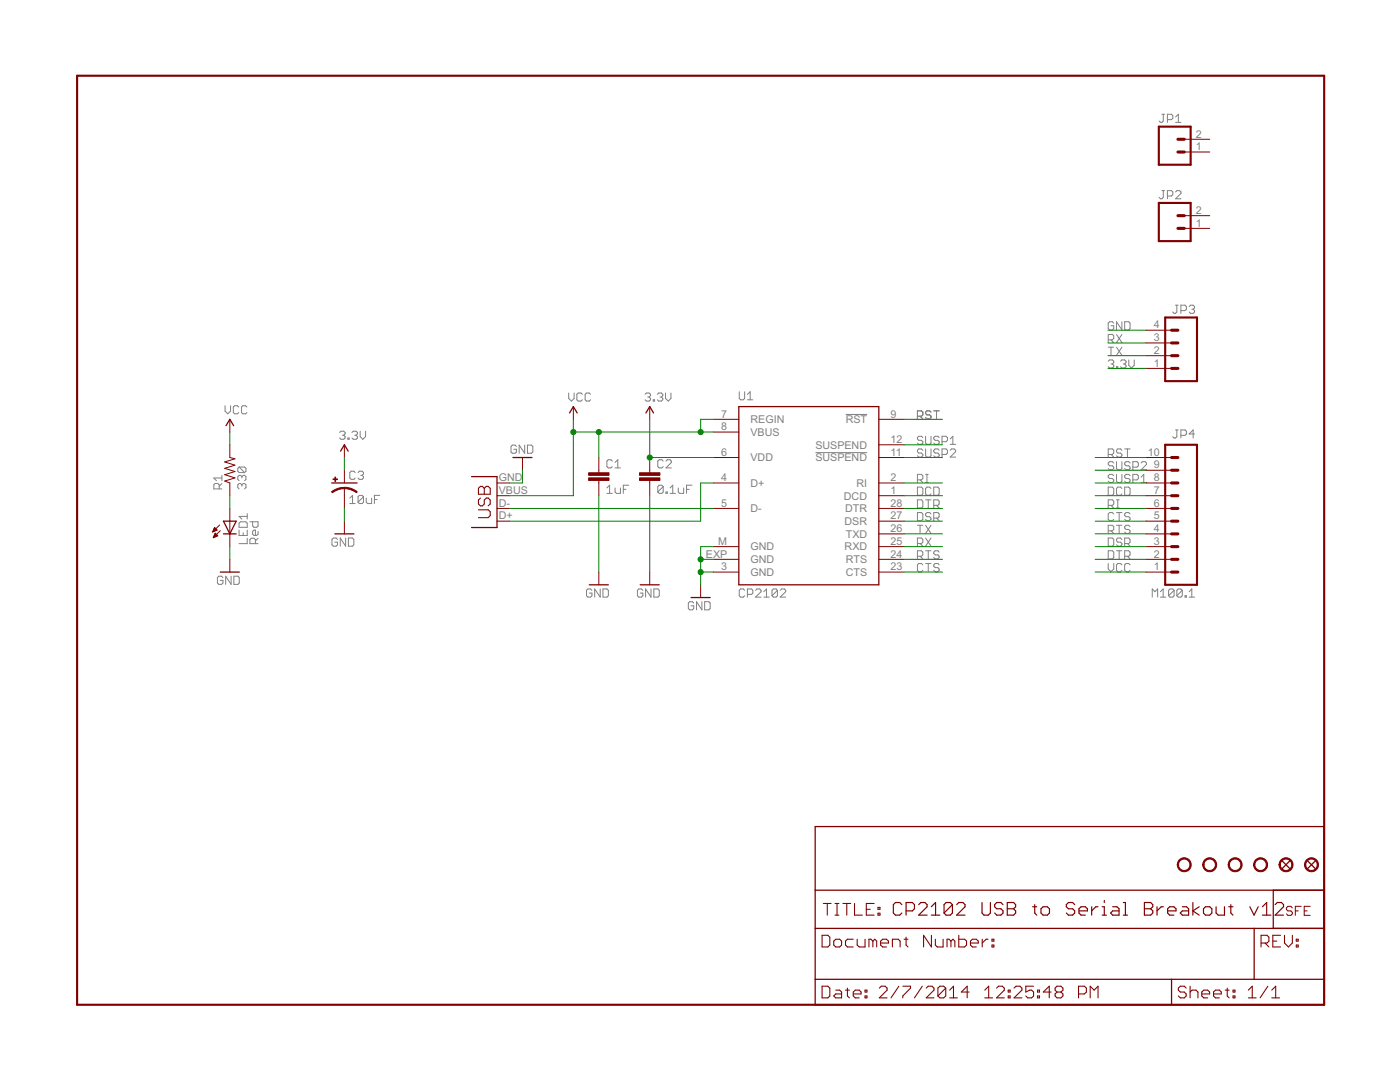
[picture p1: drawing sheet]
<svg xmlns="http://www.w3.org/2000/svg" width="279mm" height="216mm" viewBox="0 0 279 216" stroke-linecap="round" stroke-linejoin="round" font-family="sans-serif">
<defs><g id="words">
<g font-size="2.4" fill="#808080">
<text x="238.7" y="30">1</text>
<text x="238.7" y="27.4">2</text>
<text x="238.7" y="45.2">1</text>
<text x="238.7" y="42.7">2</text>
<text x="230.3" y="65.5">4</text>
<text x="230.3" y="70.6">2</text>
<text x="230.3" y="68.1">3</text>
<text x="230.3" y="73.2">1</text>
<text x="143.9" y="83.3">7</text>
<text x="177.7" y="83.3">9</text>
<text x="143.9" y="85.9">8</text>
<text x="149.8" y="84.4">REGIN</text>
<text x="149.8" y="87">VBUS</text>
<text x="162.7" y="89.5">SUSPEND</text>
<text x="168.8" y="84.4">RST</text>
<text x="177.7" y="88.4">12</text>
<text x="143.9" y="90.9">6</text>
<text x="149.8" y="92.1">VDD</text>
<text x="162.7" y="92.1">SUSPEND</text>
<text x="177.7" y="90.9">11</text>
<text x="229.1" y="90.9">10</text>
<text x="230.3" y="93.5">9</text>
<text x="99.6" y="101.1">D-</text>
<text x="99.6" y="98.6">VBUS</text>
<text x="99.6" y="96">GND</text>
<text x="143.9" y="96">4</text>
<text x="143.9" y="101.1">5</text>
<text x="149.8" y="97.1">D+</text>
<text x="168.4" y="99.7">DCD</text>
<text x="170.9" y="97.1">RI</text>
<text x="177.7" y="96">2</text>
<text x="177.7" y="98.6">1</text>
<text x="177.7" y="101.1">28</text>
<text x="230.3" y="101.1">6</text>
<text x="230.3" y="98.6">7</text>
<text x="230.3" y="96">8</text>
<text x="99.6" y="103.6">D+</text>
<text x="149.8" y="102.2">D-</text>
<text x="168.5" y="104.8">DSR</text>
<text x="168.6" y="102.2">DTR</text>
<text x="168.8" y="107.3">TXD</text>
<text x="177.7" y="103.6">27</text>
<text x="177.7" y="106.2">26</text>
<text x="230.3" y="106.2">4</text>
<text x="230.3" y="103.6">5</text>
<text x="140.9" y="111.3">EXP</text>
<text x="143.4" y="108.7">M</text>
<text x="143.9" y="113.8">3</text>
<text x="149.8" y="112.4">GND</text>
<text x="149.8" y="109.8">GND</text>
<text x="168.6" y="109.8">RXD</text>
<text x="168.8" y="112.4">RTS</text>
<text x="177.7" y="108.7">25</text>
<text x="177.7" y="111.3">24</text>
<text x="177.7" y="113.8">23</text>
<text x="230.3" y="113.8">1</text>
<text x="230.3" y="111.3">2</text>
<text x="230.3" y="108.7">3</text>
<text x="149.8" y="114.9">GND</text>
<text x="168.8" y="114.9">CTS</text>
</g>
</g></defs>
<g fill="none" stroke="#808080" stroke-width=".2">
<path d="M231.9 22.8h.5M231.9 38h.5M232.2 22.8v1.4l-.3 .2h-.3l-.3-.2M232.2 38v1.4l-.3 .3h-.3l-.3-.3M233 39.1h.8l.3-.3v-.5l-.3-.3h-.8v1.7M233 23.9h.8l.3-.3v-.5l-.3-.3h-.8v1.6M234.6 24.4h1.1M234.6 23.3l.6-.5v1.6M234.6 38.3l.3-.3h.5l.3 .3v.3l-1.1 1.1h1.1M113.5 78.4v1.1l.5 .5 .6-.5v-1.1M116.2 78.7l-.2-.3h-.6l-.3 .3v1.1l.3 .2h.6l.2-.2M117.9 78.7l-.3-.3h-.6l-.2 .3v1.1l.2 .2h.6l.3-.2"/>
<path d="M128.7 78.7l.3-.3h.5l.3 .3v.3l-.3 .2M129.3 79.2h.2M129.5 79.2l.3 .3v.3l-.3 .2h-.5l-.3-.2M130.4 79.8h.2v.2h-.2zM131.2 78.7l.3-.3h.5l.3 .3v.3l-.3 .2M131.7 79.2h.3M132 79.2l.3 .3v.3l-.3 .2h-.5l-.3-.2M132.8 78.4v1.1l.6 .5 .5-.5v-1.1M147.5 78.2v1.3l.3 .3h.5l.3-.3v-1.3M149.2 79.8h1M149.2 78.7l.5-.5v1.6M221.2 67.8h.8l.3-.3v-.5l-.3-.3h-.8v1.7"/>
<path d="M221.2 72.1l.2-.3h.6l.3 .3v.2l-.3 .3M221.2 69.3h1.1M221.7 72.6h.3M221.7 69.3v1.6M221.7 67.8l.6 .6M222 72.6l.3 .3v.3l-.3 .2h-.6l-.2-.2M222.3 64.5l-.3-.3h-.6l-.2 .3v1.1l.2 .2h.6l.3-.2v-.6h-.6M222.8 73.2h.3v.2h-.3zM222.8 69.3l1.1 1.6M222.8 66.7l1.1 1.7M223.6 72.1l.3-.3h.6l.2 .3v.2l-.2 .3M223.9 64.2v1.6l-1.1-1.6v1.6"/>
<path d="M223.9 69.3l-1.1 1.6M223.9 66.7l-1.1 1.7M224.2 72.6h.3M224.5 64.2h.8l.2 .3v1.1l-.2 .2h-.8zM224.5 72.6l.2 .3v.3l-.2 .2h-.6l-.3-.2M225.3 71.8v1.1l.5 .5 .6-.5v-1.1M234.6 60.9h.5M234.9 60.9v1.4l-.3 .2h-.3l-.3-.2M235.7 62h.8l.3-.3v-.5l-.3-.3h-.8v1.6M237.3 61.2l.3-.3h.5l.3 .3v.2l-.3 .3M237.8 61.7h.3M238.1 61.7l.3 .3v.3l-.3 .2h-.5l-.3-.2"/>
<path d="M43.8 97.6v-.8l-.3-.3h-.6l-.2 .3v.8h1.6M44.3 96.5l-.5 .5M44.3 95.4h-1.6l.5 .5M44.3 94.8v1.1M44.9 81v1l.6 .6 .5-.6v-1M47.6 81.2l-.2-.2h-.6l-.2 .2v1.1l.2 .3h.6l.2-.3M47.7 93.2l-.2 .3v.5l.2 .3h1.1M47.7 93.2h1.1l.3 .3v.5l-.3 .3M47.7 93.2l1.1 1.1M48.3 96.8l-.3-.3h-.3l-.2 .3v.5l.2 .3M48.3 95.1l-.3-.3h-.3l-.2 .3v.6l.2 .2M48.3 96.8l.3-.3h.2l.3 .3v.5l-.3 .3"/>
<path d="M48.3 95.1v.3M48.3 96.8v.2M48.3 95.1l.3-.3h.2l.3 .3v.6l-.3 .2M49.3 81.2l-.3-.2h-.5l-.3 .2v1.1l.3 .3h.5l.3-.3M67.8 86.3l.3-.3h.5l.3 .3v.3l-.3 .2M68.3 86.8h.3M68.6 86.8l.3 .3v.3l-.3 .3h-.5l-.3-.3M69.4 87.4h.3v.3h-.3zM69.8 99.4l.6-.6v1.7M70.2 86.3l.3-.3h.6l.2 .3v.3l-.2 .2M70.8 86.8h.3M70.9 94.3l-.3-.3h-.5l-.3 .3v1.1l.3 .3h.5l.3-.3"/>
<path d="M71.1 86.8l.2 .3v.3l-.2 .3h-.6l-.3-.3M71.5 94.3l.2-.3h.6l.2 .3v.3l-.2 .2M71.9 86v1.1l.5 .6 .6-.6v-1.1M72 94.8h.3M72.3 94.8l.2 .3v.3l-.2 .3h-.6l-.2-.3M72.5 99.1v1.1l-.2 .3h-.6l-.2-.3M72.5 99.1l-.2-.3h-.6l-.2 .3v1.1M72.5 99.1l-1 1.1M73.1 99.4v.8l.3 .3h.8v-1.1M74.7 99.7h.6M75.8 98.8h-1.1v1.7M103.1 89.1l-.3-.3h-.5l-.3 .3v1.1l.3 .2h.5l.3-.2v-.6h-.6"/>
<path d="M104.7 88.8v1.6l-1.1-1.6v1.6M105.3 88.8h.8l.2 .3v1.1l-.2 .2h-.8zM121.1 97.4l.6-.6v1.6M121.1 98.4h1.1M122.2 92l-.3-.3h-.5l-.3 .3v1.1l.3 .3h.5l.3-.3M122.7 97.4v.8l.3 .2h.8v-1M122.7 93.4h1.1M122.7 92.3l.6-.6v1.7M124.4 97.6h.5M125.5 96.8h-1.1v1.6M132.4 97.1v1.1l-.3 .2h-.5l-.3-.2M132.4 97.1l-.3-.3h-.5l-.3 .3v1.1"/>
<path d="M132.4 92l-.3-.3h-.5l-.3 .3v1.1l.3 .3h.5l.3-.3M132.4 97.1l-1.1 1.1M132.9 98.2h.3v.2h-.3zM132.9 92l.3-.3h.5l.3 .3v.3l-1.1 1.1h1.1M133.7 98.4h1.1M133.7 97.4l.6-.6v1.6M135.4 97.4v.8l.2 .2h.8v-1M137 97.6h.5M138.1 96.8h-1.1v1.6M162.8 90.3h10.3M168.8 82.7h4.3M183.1 97.2h.8l.3 .3v1.1l-.3 .2h-.8z"/>
<path d="M183.1 83.1h.8l.3-.3v-.6l-.3-.2h-.8v1.6M183.1 95.8h.8l.3-.3v-.6l-.3-.2h-.8v1.6M183.1 99.7h.8l.3 .3v1.1l-.3 .3h-.8zM183.6 83.1l.6 .5M183.6 95.8l.6 .5M184.2 87.3l-.3-.2h-.6l-.2 .2v.3l.2 .3h.6l.3 .2v.3l-.3 .3h-.6l-.2-.3M184.2 89.9l-.3-.3h-.6l-.2 .3v.2l.2 .3h.6l.3 .3v.3l-.3 .2h-.6l-.2-.2M184.7 87.1v1.3l.3 .3h.5l.3-.3v-1.3M184.7 89.6v1.4l.3 .2h.5l.3-.2v-1.4M184.7 94.7h.6M184.7 96.3h.6M184.7 99.7h1.1"/>
<path d="M185 94.7v1.6M185.3 99.7v1.7M185.8 97.5l-.3-.3h-.5l-.3 .3v1.1l.3 .2h.5l.3-.2M185.8 82.2l-.3-.2h-.5l-.3 .2v.3l.3 .3h.5l.3 .3v.2l-.3 .3h-.5l-.3-.3M186.4 97.2h.8l.2 .3v1.1l-.2 .2h-.8zM186.4 82h1M186.9 82v1.6M187.4 89.9l-.2-.3h-.6l-.2 .3v.2l.2 .3h.6l.2 .3v.3l-.2 .2h-.6l-.2-.2M187.4 87.3l-.2-.2h-.6l-.2 .2v.3l.2 .3h.6l.2 .2v.3l-.2 .3h-.6l-.2-.3M188 90.7h.8l.3-.3v-.5l-.3-.3h-.8v1.6M188 88.1h.8l.3-.2v-.6l-.3-.2h-.8v1.6M189.6 89.9l.3-.3h.5l.3 .3v.2l-1.1 1.1h1.1"/>
<path d="M189.6 88.7h1.1M189.6 87.6l.6-.5v1.6M221.2 97.2h.8l.3 .3v1.1l-.3 .2h-.8zM221.2 90.7h.8l.3-.3v-.5l-.3-.3h-.8v1.6M221.7 90.7l.6 .5M222.3 92.4l-.3-.3h-.6l-.2 .3v.3l.2 .2h.6l.3 .3v.3l-.3 .2h-.6l-.2-.2M222.3 94.9l-.3-.2h-.6l-.2 .2v.3l.2 .3h.6l.3 .3v.2l-.3 .3h-.6l-.2-.3M222.8 92.1v1.4l.3 .2h.5l.3-.2v-1.4M222.8 94.7v1.3l.3 .3h.5l.3-.3v-1.3M222.8 99.7h.6M223.1 99.7v1.7M223.9 97.5l-.3-.3h-.5l-.3 .3v1.1l.3 .2h.5l.3-.2"/>
<path d="M223.9 89.9l-.3-.3h-.5l-.3 .3v.2l.3 .3h.5l.3 .3v.3l-.3 .2h-.5l-.3-.2M224.5 97.2h.8l.2 .3v1.1l-.2 .2h-.8zM224.5 89.6h1M225 89.6v1.6M225.5 92.4l-.2-.3h-.6l-.2 .3v.3l.2 .2h.6l.2 .3v.3l-.2 .2h-.6l-.2-.2M225.5 94.9l-.2-.2h-.6l-.2 .2v.3l.2 .3h.6l.2 .3v.2l-.2 .3h-.6l-.2-.3M226.1 93.2h.8l.3-.3v-.5l-.3-.3h-.8v1.6M226.1 95.8h.8l.3-.3v-.6l-.3-.2h-.8v1.6M227.7 96.3h1.1M227.7 92.4l.3-.3h.5l.3 .3v.3l-1.1 1h1.1M227.7 95.2l.6-.5v1.6M234.6 85.8h.5"/>
<path d="M234.9 85.8v1.3l-.3 .3h-.3l-.3-.3M235.7 86.9h.8l.3-.3v-.6l-.3-.2h-.8v1.6M238.4 86.6h-1.1l.8-.8v1.6M44.5 115.3l-.3-.3h-.5l-.3 .3v1l.3 .3h.5l.3-.3v-.5h-.6M46.1 115v1.6l-1.1-1.6v1.6M46.7 115h.8l.3 .3v1l-.3 .3h-.8zM47.7 105.8v1h1.6v-1M48 104.1h1.1l.2 .3v.8h-1.6v-.8zM48.5 106.3v.5M49.3 107.4v1.1h-1.6M49.3 102.5v1.1M49.3 103h-1.6l.6 .6"/>
<path d="M49.9 104.1h1.6v.8l-.3 .3h-.5l-.3-.3v-.8M51 108.5v-.8l-.3-.3h-.6l-.2 .3v.8h1.6M51.5 106v.6l-.3 .2h-.5l-.3-.2v-.6l.3-.2h.3v1M51.5 107.4l-.5 .5M67.4 107.6l-.3-.2h-.6l-.2 .2v1.1l.2 .3h.6l.3-.3v-.5h-.6M69 107.4v1.6l-1.1-1.6v1.6M69.5 107.4h.8l.3 .2v1.1l-.3 .3h-.8zM69.8 100.5h1.1M118.1 117.8l-.2-.3h-.6l-.2 .3v1.1l.2 .2h.6l.2-.2v-.6h-.5M119.8 117.5v1.6l-1.1-1.6v1.6M120.3 117.5h.8l.3 .3v1.1l-.3 .2h-.8zM128.3 117.8l-.3-.3h-.5l-.3 .3v1.1l.3 .2h.5l.3-.2v-.6h-.5"/>
<path d="M129.9 117.5v1.6l-1.1-1.6v1.6M130.5 117.5h.8l.3 .3v1.1l-.3 .2h-.8zM148.6 117.8l-.3-.3h-.5l-.3 .3v1.1l.3 .2h.5l.3-.2M149.2 118.6h.8l.2-.3v-.5l-.2-.3h-.8v1.6M150.8 117.8l.3-.3h.5l.3 .3v.3l-1.1 1h1.1M152.4 119.1h1.1M152.4 118.1l.6-.6v1.6M155.2 117.8l-.3-.3h-.6l-.2 .3v1.1M155.2 117.8v1.1l-.3 .2h-.6l-.2-.2M155.2 117.8l-1.1 1.1M155.7 117.8l.3-.3h.5l.3 .3v.3l-1.1 1h1.1M183.1 108.5h.8l.3-.3v-.6l-.3-.2h-.8v1.6"/>
<path d="M183.1 102.3h.8l.3 .3v1l-.3 .3h-.8zM183.1 111h.8l.3-.3v-.5l-.3-.3h-.8v1.6M183.1 104.8h1.1M183.6 111l.6 .5M183.6 104.8v1.6M183.6 108.5l.6 .5M184.2 112.7l-.3-.3h-.6l-.2 .3v1.1l.2 .3h.6l.3-.3M184.7 112.4h1.1M184.7 109.9h1.1M184.7 104.8l1.1 1.6M184.7 107.4l1.1 1.6M185.3 109.9v1.6"/>
<path d="M185.3 112.4v1.7M185.8 102.6l-.3-.3h-.5l-.3 .3v.2l.3 .3h.5l.3 .3v.2l-.3 .3h-.5l-.3-.3M185.8 104.8l-1.1 1.6M185.8 107.4l-1.1 1.6M186.4 100.8h.8l.2-.2v-.6l-.2-.3h-.8v1.7M186.4 103.4h.8l.2-.3v-.5l-.2-.3h-.8v1.6M186.9 100.8l.5 .6M186.9 103.4l.5 .5M187.4 112.7l-.2-.3h-.6l-.2 .3v.3l.2 .3h.6l.2 .2v.3l-.2 .3h-.6l-.2-.3M187.4 110.2l-.2-.3h-.6l-.2 .3v.2l.2 .3h.6l.2 .3v.3l-.2 .2h-.6l-.2-.2M221.2 107.4h.8l.3 .2v1.1l-.3 .3h-.8zM221.2 100.8h.8l.3-.2v-.6l-.3-.3h-.8v1.7"/>
<path d="M221.2 105.9h.8l.3-.3v-.5l-.3-.3h-.8v1.6M221.2 109.9h.8l.3 .3v1.1l-.3 .2h-.8zM221.2 112.4v1.1l.5 .6 .6-.6v-1.1M221.7 100.8l.6 .6M221.7 105.9l.6 .5M222.3 102.6l-.3-.3h-.6l-.2 .3v1l.2 .3h.6l.3-.3M222.8 101.4h.6M222.8 109.9h1.1M222.8 102.3h1.1M222.8 104.8h1.1M223.4 102.3v1.6M223.4 104.8v1.6"/>
<path d="M223.4 109.9v1.6M223.9 107.6l-.3-.2h-.5l-.3 .2v.3l.3 .3h.5l.3 .3v.2l-.3 .3h-.5l-.3-.3M223.9 112.7l-.3-.3h-.5l-.3 .3v1.1l.3 .3h.5l.3-.3M224.5 108.5h.8l.2-.3v-.6l-.2-.2h-.8v1.6M224.5 111h.8l.2-.3v-.5l-.2-.3h-.8v1.6M225 111l.5 .5M225 108.5l.5 .5M225.5 112.7l-.2-.3h-.6l-.2 .3v1.1l.2 .3h.6l.2-.3M225.5 102.6l-.2-.3h-.6l-.2 .3v.2l.2 .3h.6l.2 .3v.2l-.2 .3h-.6l-.2-.3M225.5 105.1l-.2-.3h-.6l-.2 .3v.3l.2 .2h.6l.2 .3v.3l-.2 .2h-.6l-.2-.2M230 119.1v-1.6l.5 .6 .5-.6v1.6M231.6 119.1h1.1"/>
<path d="M231.6 118.1l.5-.6v1.6M234.3 117.8l-.3-.3h-.5l-.3 .3v1.1M234.3 117.8v1.1l-.3 .2h-.5l-.3-.2M234.3 117.8l-1.1 1.1M235.9 117.8l-.2-.3h-.6l-.2 .3v1.1M235.9 117.8v1.1l-.2 .2h-.6l-.2-.2M235.9 117.8l-1 1.1M236.5 118.9h.3v.2h-.3zM237.3 119.1h1.1M237.3 118.1l.5-.6v1.6M138.5 120.3l-.3-.2h-.6l-.2 .2v1.1l.2 .3h.6l.3-.3v-.5h-.6M140.1 120.1v1.6l-1.1-1.6v1.6"/>
<path d="M140.6 120.1h.9l.2 .2v1.1l-.2 .3h-.9z"/>
</g>
<path d="M15.4 15.1h248.9v185.4h-248.9zM231.3 25.3h6.3v7.6h-6.3zM231.3 40.5h6.3v7.6h-6.3zM232.5 63.4h6.4v12.7h-6.4zM232.5 88.8h6.4v27.9h-6.4z" fill="none" stroke="#800000" stroke-width=".42"/>
<g fill="none" stroke="#800000" stroke-width=".25">
<path d="M45.1 84.9l.8-1.2 .7 1.2M66.2 96.4h5.1M68 90l.7-1.2 .8 1.2M94.1 95.1h5.1v10.2h-5.1M102.4 91.3h3.8M113.7 82.4l.7-1.3 .8 1.3M128.9 82.4l.8-1.3 .7 1.3M147.4 81.1h28v35.6h-28zM44 114.2h3.8M44.6 106.5h2.5M44.6 104h2.5l-1.2 2.5zM66.8 106.5h3.8"/>
<path d="M117.6 116.7h3.8M127.8 116.7h3.8M137.9 119.2h3.8M162.7 164.9h101.6v35.6h-101.6zM162.7 177.6h101.6M254.1 177.6v7.7M255.9 171.8l1.5 1.5M257.4 171.8l-1.5 1.5M261 171.8l1.5 1.5M262.5 171.8l-1.5 1.5M162.7 185.3h101.6M162.7 195.4h101.6"/>
<path d="M233.8 195.4v5.1M250.3 185.3v10.1"/>
</g>
<g fill="none" stroke="#800000" stroke-width=".21">
<path d="M95.5 97.4l.4-.4h.4l.3 .4 .4-.4h.4l.4 .4v1.2h-2.3zM95.9 99.4l-.4 .4v.8l.4 .3h.4l.3-.3v-.8l.4-.4h.4l.4 .4v.8l-.4 .3M96.6 97.4v1.2M95.5 101.7h1.9l.4 .4v.8l-.4 .4h-1.9M164.1 186.6h1.1l.4 .4v1.6l-.4 .4h-1.1zM164.1 196.8h1.1l.4 .4v1.5l-.4 .4h-1.1zM164.3 180.3h1.6M165.1 180.3v2.3M166.4 187.8l.4-.4h.8l.4 .4v.8l-.4 .4h-.8l-.4-.4zM166.6 180.3h.8M166.6 182.6h.8M166.8 197.6h.8l.4 .4v1.1h-1.2l-.4-.4 .4-.4h1.2"/>
<path d="M167 180.3v2.3M168.2 180.3h1.6M168.7 197.6h.8M169 180.3v2.3M169.1 197.2v1.5l.4 .4M170.3 198.3h1.6v-.3l-.4-.4h-.8l-.4 .4v.7l.4 .4h.8M170.3 187.4h-1.2l-.4 .4v.8l.4 .4h1.2M170.5 180.3v2.3h1.6M171.1 187.4v1.2l.4 .4h1.1v-1.6M172.6 198.7h.4v.4h-.4zM172.6 197.6h.4v.4h-.4zM172.9 181.4h.8"/>
<path d="M174.2 187.8l-.4-.4h-.4v1.6M174.2 187.8v1.2M174.2 187.8l.4-.4 .4 .4v1.2M174.5 180.3h-1.6v2.3h1.6M175.2 182.2h.4v.4h-.4zM175.2 181.1h.4v.3h-.4zM175.5 197.2l.4-.4h.8l.3 .4v.4l-1.5 1.5h1.5M175.7 188.2h1.6v-.4l-.4-.4h-.8l-.4 .4v.8l.4 .4h.8M178.1 189v-1.6h1.2l.3 .4v1.2M179.4 196.8l-1.6 2.3M180.2 196.8h1.5v.4l-1.5 1.5v.4M180.4 187.4h.8"/>
<path d="M180.8 187v1.6l.4 .4M184.1 196.8l-1.6 2.3M184.8 197.2l.4-.4h.8l.4 .4v.4l-1.6 1.5h1.6M185.9 186.6v2.4l-1.6-2.4v2.4M186.7 187.4v1.2l.3 .4h1.2v-1.6M188.7 197.2v1.5l-.4 .4h-.7l-.4-.4M188.7 197.2l-.4-.4h-.7l-.4 .4v1.5M188.7 197.2l-1.5 1.5M189.5 199.1h1.6M189.5 197.6l.8-.8v2.3M189.8 187.8l-.4-.4h-.4v1.6M189.8 187.8v1.2"/>
<path d="M189.8 187.8l.4-.4 .4 .4v1.2M191.3 186.6v2.4h1.2l.4-.4v-.8l-.4-.4h-1.2M193.4 198h-1.5l1.1-1.2v2.3M193.7 188.2h1.5v-.4l-.4-.4h-.7l-.4 .4v.8l.4 .4h.7M196 187.4v1.6M196.5 199.1h1.6M196.5 197.6l.8-.8v2.3M197.2 187.4h-.4l-.8 .8M198 188.6h.4v.4h-.4zM198 187.4h.4v.4h-.4zM198.9 197.2l.4-.4h.7l.4 .4v.4l-1.5 1.5h1.5M201.2 198.7h.4v.4h-.4z"/>
<path d="M201.2 197.6h.4v.4h-.4zM202.4 197.2l.4-.4h.8l.3 .4v.4l-1.5 1.5h1.5M206.3 196.8h-1.6v1.2l.8-.4h.4l.4 .4v.7l-.4 .4h-.8l-.4-.4M207.1 198.7h.4v.4h-.4zM207.1 197.6h.4v.4h-.4zM209.8 198h-1.6l1.2-1.2v2.3M210.9 198l-.3 .3v.4l.3 .4h.8l.4-.4v-.4l-.4-.3M210.9 198l-.3-.4v-.4l.3-.4h.8l.4 .4v.4l-.4 .4M210.9 198h.8M215.2 198.3h1.2l.4-.3v-.8l-.4-.4h-1.2v2.3M217.6 199.1v-2.3l.8 .8 .7-.8v2.3M236.7 197.2l-.4-.4h-.7l-.4 .4v.4l.4 .4h.7l.4 .3v.4l-.4 .4h-.7l-.4-.4"/>
<path d="M237.5 198l.4-.4h.8l.4 .4v1.1M237.5 196.8v2.3M239.8 198.3h1.6v-.3l-.4-.4h-.8l-.4 .4v.7l.4 .4h.8M242.2 198.3h1.5v-.3l-.3-.4h-.8l-.4 .4v.7l.4 .4h.8M244.5 197.6h.8M244.9 197.2v1.5l.4 .4M246.1 198.7h.4v.4h-.4zM246.1 197.6h.4v.4h-.4zM249.1 199.1h1.6M249.1 197.6l.8-.8v2.3M251.7 188.2h1.2l.3-.4v-.8l-.3-.4h-1.2v2.4M252.5 188.2l.7 .8"/>
<path d="M253 196.8l-1.5 2.3M253.8 199.1h1.6M253.8 197.6l.8-.8v2.3M254 187.8h.8M255.6 186.6h-1.6v2.4h1.6M256.3 186.6v1.6l.8 .8 .8-.8v-1.6M258.7 188.6h.4v.4h-.4zM258.7 187.4h.4v.4h-.4z"/>
</g>
<g fill="none" stroke="#800000" stroke-width=".23">
<path d="M220.4 179.7v.4M180 180.5l-.4-.4h-.9l-.4 .4v1.7l.4 .4h.9l.4-.4M180.8 181.8h1.3l.4-.5v-.8l-.4-.4h-1.3v2.5M183.3 180.5l.5-.4h.8l.4 .4v.4l-1.7 1.7h1.7M185.9 182.6h1.7M185.9 180.9l.8-.8v2.5M190.1 180.5l-.4-.4h-.9l-.4 .4v1.7M190.1 180.5v1.7l-.4 .4h-.9l-.4-.4M190.1 180.5l-1.7 1.7M190.9 180.5l.4-.4h.9l.4 .4v.4l-1.7 1.7h1.7M196 180.1v2.1l.4 .4h.8l.5-.4v-2.1M200.2 180.5l-.5-.4h-.8l-.4 .4v.4l.4 .4h.8l.5 .5v.4l-.5 .4h-.8l-.4-.4"/>
<path d="M201 180.1h1.3l.4 .4v.4l-.4 .4 .4 .5v.4l-.4 .4h-1.3zM201 181.3h1.3M206.1 180.9h.8M206.5 180.5v1.7l.4 .4M207.8 181.3l.4-.4h.8l.4 .4v.9l-.4 .4h-.8l-.4-.4zM214.5 180.5l-.4-.4h-.9l-.4 .4v.4l.4 .4h.9l.4 .5v.4l-.4 .4h-.9l-.4-.4M215.3 181.8h1.7v-.5l-.4-.4h-.8l-.5 .4v.9l.5 .4h.8M217.9 180.9v1.7M219.1 180.9h-.4l-.8 .9M220 182.6h.8M220 180.9h.4v1.7M222.1 180.9h.8l.4 .4v1.3h-1.2l-.4-.4 .4-.4h1.2"/>
<path d="M224.2 180.1h.4v2.5M224.2 182.6h.8M228.4 180.1h1.2l.5 .4v.4l-.5 .4 .5 .5v.4l-.5 .4h-1.2zM228.4 181.3h1.2M230.9 180.9v1.7M232.2 180.9h-.4l-.9 .9M233 181.8h1.7v-.5l-.4-.4h-.9l-.4 .4v.9l.4 .4h.9M236 180.9h.8l.4 .4v1.3h-1.2l-.5-.4 .5-.4h1.2M238.1 180.1v2.5M239.3 180.9l-1.2 .9 1.2 .8M240.6 180.9h.8l.5 .4v.9l-.5 .4h-.8l-.4-.4v-.9zM242.7 180.9v1.3l.4 .4h1.3v-1.7"/>
<path d="M245.2 180.9h.9M245.6 180.5v1.7l.5 .4M249.4 180.9l.9 1.7 .8-1.7M251.9 182.6h1.7M251.9 180.9l.9-.8v2.5M254.5 180.5l.4-.4h.8l.5 .4v.4l-1.7 1.7h1.7"/>
</g>
<g fill="none" stroke="#800000" stroke-width=".2">
<path d="M236.3 30.3h5.1M236.3 27.8h5.1M236.3 45.6h5.1M236.3 43h5.1M228.7 73.5h5.1M228.7 71h5.1M228.7 68.4h5.1M228.7 65.9h5.1M45.9 83.7v2.5M45.9 88.8v2.5l1 .2-2 .7 2 .6-2 .7 2 .6-2 .6 2 .7-2 .6 1 .4v2.5M68.7 88.8v2.5M68.7 93.8v2.6"/>
<path d="M68.7 97.4v4.1M99.2 96.4h2.5M99.2 98.9h2.5M104.3 91.3v2.5M114.4 81.1v2.6M119.5 91.3v3M119.5 95.9v3M129.7 81.1v2.6M129.7 91.3v3M129.7 95.9v3M142.4 83.7h5M142.4 91.3h5"/>
<path d="M142.4 86.2h5M142.4 96.4h5M175.4 83.7h5.1M175.4 91.3h5.1M175.4 96.4h5.1M175.4 88.8h5.1M175.4 98.9h5.1M228.7 91.3h5.1M228.7 96.4h5.1M228.7 98.9h5.1M228.7 93.8h5.1M42.5 106h.2"/>
<path d="M42.5 105.9h.5M42.6 105.8h.6M42.6 107.3h.1M42.6 105.7h.6M42.6 107.1h.3M42.7 105.6h.4M42.7 107h.5M42.7 105.4h.3M42.7 106.9h.7M42.8 106.8h.5M42.8 105.3h.1M42.8 105.3l.5 .5-.9 .4z"/>
<path d="M42.8 106.6h.4M42.9 106.5h.2M42.9 106.4l-.3 .9M42.9 106.4l.6 .5-.9 .4M42.9 106.4h.1M43.8 104.8l-1.4 1.4M44 105.9l-1.4 1.4M45.9 101.5v7.6M45.9 111.6v2.6M68.7 104v2.5M99.2 101.5h2.5M99.2 104h2.5"/>
<path d="M119.5 114.2v2.5M129.7 114.2v2.5M139.8 116.7v2.5M142.4 114.2h5M142.4 101.5h5M142.4 109.1h5M142.4 111.6h5M175.4 114.2h5.1M175.4 101.5h5.1M175.4 104h5.1M175.4 106.5h5.1M175.4 109.1h5.1"/>
<path d="M175.4 111.6h5.1M228.7 114.2h5.1M228.7 101.5h5.1M228.7 104h5.1M228.7 106.5h5.1M228.7 109.1h5.1M228.7 111.6h5.1M257.9 181.2l-.3-.4h-.6l-.3 .4v.3l.3 .3h.6l.3 .3v.3l-.3 .2h-.6l-.3-.2M258.5 181.8h.6M259.7 180.8h-1.2v1.8M260.3 181.8h.6M261.5 180.8h-1.2v1.8h1.2"/>
</g>
<g fill="#800000" stroke="#800000" stroke-width=".2">
<path d="M117.5 95.4h4v.5h-4z"/>
<path d="M117.5 94.3h4v.5h-4z"/>
<path d="M127.6 95.4h4.1v.5h-4.1z"/>
<path d="M127.6 94.3h4.1v.5h-4.1z"/>
<path d="M66.5 95.6h.9v.1h-.9z"/>
<path d="M66.8 95.2h.2v.9h-.2z"/>
</g>
<g fill="#800000" stroke="#800000" stroke-width=".2">
<path d="M68.7 97.2h.3a3.9 3.9 0 0 1 2.3 .9l-.2 .2-1.4-.7-1-.1z" fill-rule="evenodd"/>
<path d="M66.2 98.1l1.2-.6 1.3-.2v.2l-1 .1-1.4 .7z" fill-rule="evenodd"/>
<path d="M260.7 171.6a1.4 1.4 0 0 1 2.2 .2 1.4 1.4 0 0 1-.8 2.1 1.4 1.4 0 0 1-1.8-1.3h.3a1.15 1.15 0 0 1 1.6-1.1 1.15 1.15 0 0 1 .3 1.9 1.15 1.15 0 0 1-1.9-.6v-.2h-.3z" fill-rule="evenodd"/>
<path d="M255.6 171.6a1.4 1.4 0 0 1 2.3 .2 1.4 1.4 0 0 1-.9 2.1 1.4 1.4 0 0 1-1.8-1.3h.3a1.15 1.15 0 0 1 1.6-1.1 1.15 1.15 0 0 1 .3 1.9 1.15 1.15 0 0 1-1.9-.6v-.2h-.3z" fill-rule="evenodd"/>
<path d="M235.3 171.6a1.4 1.4 0 0 1 2.2 .2 1.4 1.4 0 0 1-.8 2.1 1.4 1.4 0 0 1-1.8-1.3h.3a1.14 1.14 0 0 1 1.7-1 1.14 1.14 0 0 1 .1 1.9 1.14 1.14 0 0 1-1.8-.7v-.2h-.3z" fill-rule="evenodd"/>
<path d="M240.4 171.6a1.4 1.4 0 0 1 2.2 .2 1.4 1.4 0 0 1-.8 2.1 1.4 1.4 0 0 1-1.8-1.3h.3a1.14 1.14 0 0 1 1.7-1 1.14 1.14 0 0 1 .1 1.9 1.14 1.14 0 0 1-1.8-.7v-.2h-.3z" fill-rule="evenodd"/>
<path d="M245.5 171.6a1.4 1.4 0 0 1 2.2 .2 1.4 1.4 0 0 1-.8 2.1 1.4 1.4 0 0 1-1.8-1.3h.3a1.14 1.14 0 0 1 1.6-1 1.14 1.14 0 0 1 .2 1.9 1.14 1.14 0 0 1-1.8-.7v-.2h-.3z" fill-rule="evenodd"/>
<path d="M250.5 171.6a1.4 1.4 0 0 1 2.3 .2 1.4 1.4 0 0 1-.9 2.1 1.4 1.4 0 0 1-1.7-1.3h.2a1.15 1.15 0 0 1 1.6-1.1 1.15 1.15 0 0 1 .3 1.9 1.15 1.15 0 0 1-1.8-.6l-.1-.2h-.2z" fill-rule="evenodd"/>
</g>
<g fill="none" stroke="#800000" stroke-width=".61">
<path d="M235.1 27.8h1.2M235.1 30.3h1.2M235.1 43h1.2M235.1 45.6h1.2M233.8 68.4h1.3M233.8 71h1.3M233.8 73.5h1.3M233.8 65.9h1.3M233.8 98.9h1.3M233.8 96.4h1.3M233.8 93.8h1.3M233.8 91.3h1.3"/>
<path d="M233.8 109.1h1.3M233.8 111.6h1.3M233.8 114.2h1.3M233.8 104h1.3M233.8 106.5h1.3M233.8 101.5h1.3"/>
</g>
<g fill="none" stroke="#008000" stroke-width=".2">
<path d="M221.1 73.5h7.6M221.1 65.9h7.6M221.1 71h7.6M221.1 68.4h7.6M45.9 86.2v2.6M45.9 98.9v2.6M68.7 91.3v2.5M104.3 93.8v2.6h-2.6M114.4 86.2h28M114.4 83.7v15.2h-12.7M119.5 86.2v5.1M119.5 98.9v15.3"/>
<path d="M129.7 83.7v7.6h12.7M129.7 98.9v15.3M142.4 96.4h-2.6v7.6h-38.1M142.4 83.7h-2.6v2.5M180.5 96.4h7.6M180.5 83.7h7.6M180.5 98.9h7.6M180.5 91.3h7.6M180.5 88.8h7.6M218.6 96.4h10.1M218.6 98.9h10.1M218.6 91.3h10.1"/>
<path d="M218.6 93.8h10.1M45.9 109.1v2.5M68.7 101.5v2.5M101.7 101.5h40.7M139.8 114.2h2.6M139.8 111.6h2.6M142.4 109.1h-2.6v7.6M180.5 101.5h7.6M180.5 104h7.6M180.5 114.2h7.6M180.5 109.1h7.6M180.5 111.6h7.6"/>
<path d="M180.5 106.5h7.6M218.6 101.5h10.1M218.6 104h10.1M218.6 114.2h10.1M218.6 109.1h10.1M218.6 111.6h10.1M218.6 106.5h10.1"/>
</g>
<g fill="#008000" stroke="#008000" stroke-width=".2">
<circle cx="119.5" cy="86.2" r=".51"/>
<circle cx="114.4" cy="86.2" r=".51"/>
<circle cx="139.8" cy="86.2" r=".51"/>
<circle cx="129.7" cy="91.3" r=".51"/>
<circle cx="139.8" cy="111.6" r=".51"/>
<circle cx="139.8" cy="114.2" r=".51"/>
</g>
<use href="#words"/>
</svg>
